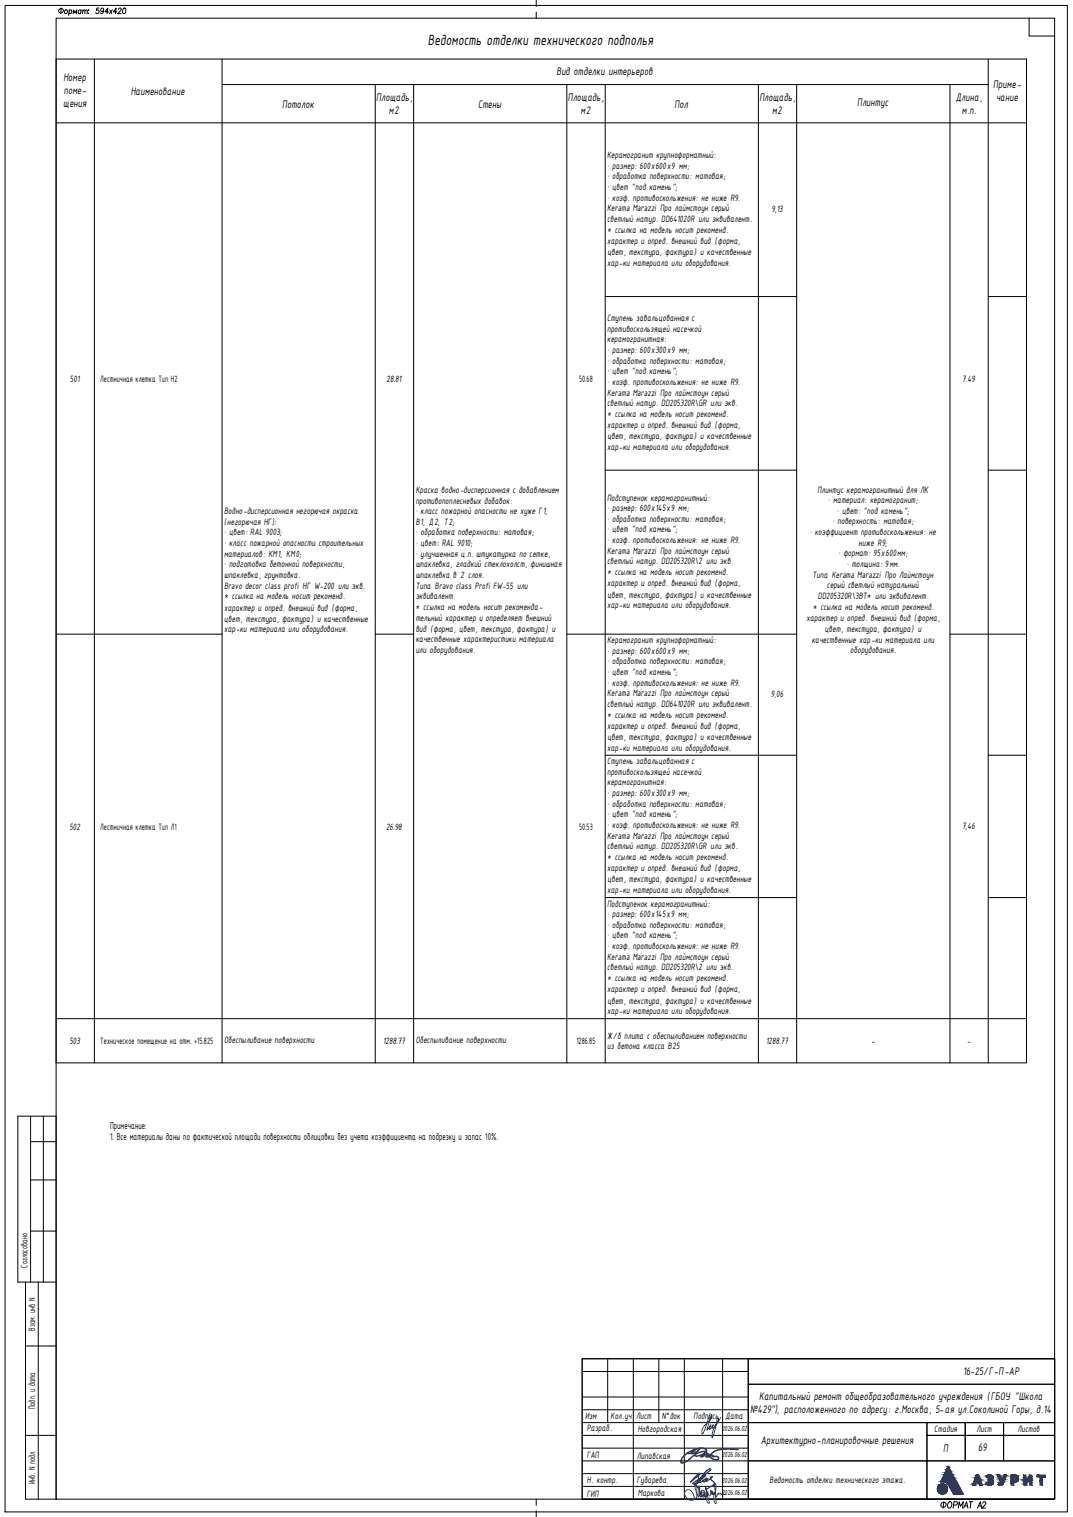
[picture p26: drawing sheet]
<svg xmlns="http://www.w3.org/2000/svg" width="420mm" height="594mm" viewBox="0 0 420 594" stroke-linecap="round" stroke-linejoin="round" font-family="sans-serif">
<defs><g id="words">
<text font-size="6.3" x="167.5" y="17.6">Ведомость отделки технического подполья</text>
<text font-size="5.7" x="367.2" y="592">ФОРМАТ А2</text>
<g font-size="4.7">
<text x="217.9" y="29.2">Вид отделки интерьеров</text>
<text x="24.8" y="31.9">Номер</text>
<text x="389" y="34.6">Приме-</text>
<text x="24.8" y="41.9">щения</text>
<text x="25" y="36.9">поме-</text>
<text x="51.2" y="37.1">Наименование</text>
<text x="147.3" y="39.6">Площадь,</text>
<text x="222.3" y="39.6">Площадь,</text>
<text x="297.3" y="39.6">Площадь,</text>
<text x="335.6" y="41.7">Плинтус</text>
<text x="374.3" y="39.6">Длина,</text>
<text x="390" y="39.6">чание</text>
<text x="110.5" y="42.1">Потолок</text>
<text x="152.3" y="44.6">м2</text>
<text x="187.2" y="42.1">Стены</text>
<text x="227.3" y="44.6">м2</text>
<text x="264.1" y="42.1">Пол</text>
<text x="302.3" y="44.6">м2</text>
<text x="376.6" y="44.6">м.п.</text>
<text x="377.2" y="538.4">16-25/Г-П-АР</text>
<text x="297.3" y="548.1">Капитальный ремонт общеобразовательного учреждения (ГБОУ &quot;Школа</text>
<text x="293.8" y="553.4">№429&quot;), расположенного по адресу: г.Москва, 5-ая ул.Соколиной Горы, д.14</text>
<text x="297.9" y="565.6">Архитектурно-планировочные решения</text>
<text x="369.3" y="568.6">П</text>
<text x="383" y="568.3">69</text>
</g>
<g font-size="4.2">
<text x="43.1" y="442">Примечание:</text>
<text x="43.1" y="446.5">1. Все материалы даны по фактической площади поверхности облицовки без учета коэффициента на подрезку и запас 10%.</text>
</g>
<g font-size="3.9">
<text x="237.7" y="61.9">Керамогранит крупноформатный:</text>
<text x="237.7" y="66.1">• размер: 600х600х9 мм;</text>
<text x="237.7" y="70.2">• обработка поверхности: матовая;</text>
<text x="237.7" y="74.4">• цвет &quot;под камень&quot;;</text>
<text x="237.7" y="78.6">• коэф. противоскольжения: не ниже R9.</text>
<text x="237.7" y="82.7">Kerama Marazzi Про лаймстоун серый</text>
<text x="302" y="83.1">9,13</text>
<text x="237.7" y="86.9">светлый натур. DD641020R или эквивалент.</text>
<text x="237.7" y="91.1">* ссылка на модель носит рекоменд.</text>
<text x="237.7" y="95.5">характер и опред. внешний вид (форма,</text>
<text x="237.8" y="99.9">цвет, текстура, фактура) и качественные</text>
<text x="237.7" y="104.1">хар-ки материала или оборудования.</text>
<text x="237.7" y="125.7">Ступень завальцованная с</text>
<text x="237.7" y="129.9">противоскользящей насечкой</text>
<text x="237.7" y="134.1">керамогранитная:</text>
<text x="237.7" y="138.2">• размер: 600х300х9 мм;</text>
<text x="237.7" y="142.4">• обработка поверхности: матовая;</text>
<text x="27.4" y="149.5">501</text>
<text x="39.3" y="149.5">Лестничная клетка Тип Н2</text>
<text x="151.4" y="149.5">28.81</text>
<text x="226.7" y="149.5">50.68</text>
<text x="237.7" y="146.6">• цвет &quot;под камень&quot;;</text>
<text x="376.8" y="149.5">7.49</text>
<text x="237.7" y="150.7">• коэф. противоскольжения: не ниже R9.</text>
<text x="237.7" y="154.9">Kerama Marazzi Про лаймстоун серый</text>
<text x="237.7" y="159.1">светлый натур. DD205320R\GR или экв.</text>
<text x="237.7" y="163.3">* ссылка на модель носит рекоменд.</text>
<text x="237.7" y="167.7">характер и опред. внешний вид (форма,</text>
<text x="237.8" y="172.1">цвет, текстура, фактура) и качественные</text>
<text x="237.7" y="176.2">хар-ки материала или оборудования.</text>
<text x="162.8" y="193">Краска водно-дисперсионная с добавлением</text>
<text x="162.8" y="197.2">противопоплесневых добавок:</text>
<text x="237.7" y="196">Подступенок керамогранитный:</text>
<text x="320.1" y="192.9">Плинтус керамогранитный для ЛК</text>
<text x="324.3" y="197.1">• материал: керамогранит;</text>
<text x="87.8" y="201.1">Водно-дисперсионная негорючая окраска</text>
<text x="162.8" y="201.4">• класс пожарной опасности не хуже Г1,</text>
<text x="237.7" y="200.2">• размер: 600х145х9 мм;</text>
<text x="327.8" y="201.2">• цвет: &quot;под камень&quot;;</text>
<text x="87.8" y="209.7">• цвет: RAL 9003;</text>
<text x="87.8" y="205.5">(негорючая НГ):</text>
<text x="162.8" y="205.5">В1, Д2, Т2;</text>
<text x="162.8" y="209.7">• обработка поверхности: матовая;</text>
<text x="237.7" y="204.4">• обработка поверхности: матовая;</text>
<text x="237.7" y="208.5">• цвет &quot;под камень&quot;;</text>
<text x="317.1" y="209.6">• коэффициент противоскольжения: не</text>
<text x="326" y="205.4">• поверхность: матовая;</text>
<text x="87.8" y="213.8">• класс пожарной опасности строительных</text>
<text x="162.8" y="213.8">• цвет: RAL 9010;</text>
<text x="237.7" y="212.7">• коэф. противоскольжения: не ниже R9.</text>
<text x="336.2" y="213.7">ниже R9;</text>
<text x="87.8" y="218">материалов: КМ1, КМ0;</text>
<text x="162.8" y="218">• улучшенная ц.п. штукатурка по сетке,</text>
<text x="237.7" y="216.8">Kerama Marazzi Про лаймстоун серый</text>
<text x="237.7" y="221">светлый натур. DD205320R\2 или экв.</text>
<text x="328.3" y="217.9">• формат: 95х600мм;</text>
<text x="87.8" y="222.2">• подготовка бетонной поверхности,</text>
<text x="87.8" y="226.4">шпаклевка, грунтовка.</text>
<text x="162.8" y="222.2">шпаклевка, гладкий стеклохолст, финишная</text>
<text x="162.8" y="226.4">шпаклевка в 2 слоя.</text>
<text x="237.7" y="225.2">* ссылка на модель носит рекоменд.</text>
<text x="318.1" y="226.2">Типа Kerama Marazzi Про Лаймстоун</text>
<text x="331.6" y="222.1">• толщина: 9мм.</text>
<text x="87.8" y="230.5">Bravo decor class profi НГ W-200 или экв.</text>
<text x="162.8" y="230.5">Типа Bravo class Profi FW-55 или</text>
<text x="237.7" y="229.6">характер и опред. внешний вид (форма,</text>
<text x="323.8" y="230.4">серый светлый натуральный</text>
<text x="87.7" y="234.7">* ссылка на модель носит рекоменд.</text>
<text x="87.8" y="239.1">характер и опред. внешний вид (форма,</text>
<text x="162.7" y="238.9">* ссылка на модель носит рекоменда-</text>
<text x="162.8" y="234.7">эквивалент.</text>
<text x="237.7" y="238.2">хар-ки материала или оборудования.</text>
<text x="237.8" y="234">цвет, текстура, фактура) и качественные</text>
<text x="318.3" y="238.7">* ссылка на модель носит рекоменд.</text>
<text x="320.3" y="234.5">DD205320R\3BT* или эквивалент.</text>
<text x="87.8" y="243.5">цвет, текстура, фактура) и качественные</text>
<text x="162.8" y="243">тельный характер и определяет внешний</text>
<text x="315.8" y="243.1">характер и опред. внешний вид (форма,</text>
<text x="87.8" y="247.7">хар-ки материала или оборудования.</text>
<text x="162.8" y="247.5">вид (форма, цвет, текстура, фактура) и</text>
<text x="162.8" y="251.6">качественные характеристики материала</text>
<text x="237.7" y="251.9">Керамогранит крупноформатный:</text>
<text x="317.8" y="251.7">качественные хар-ки материала или</text>
<text x="323" y="247.6">цвет, текстура, фактура) и</text>
<text x="162.8" y="255.7">или оборудования.</text>
<text x="237.7" y="256">• размер: 600х600х9 мм;</text>
<text x="333" y="255.9">оборудования.</text>
<text x="237.7" y="260.2">• обработка поверхности: матовая;</text>
<text x="237.7" y="264.3">• цвет &quot;под камень&quot;;</text>
<text x="237.7" y="268.5">• коэф. противоскольжения: не ниже R9.</text>
<text x="237.7" y="272.7">Kerama Marazzi Про лаймстоун серый</text>
<text x="301.8" y="273.1">9,06</text>
<text x="237.7" y="276.8">светлый натур. DD641020R или эквивалент.</text>
<text x="237.7" y="281">* ссылка на модель носит рекоменд.</text>
<text x="237.7" y="285.4">характер и опред. внешний вид (форма,</text>
<text x="237.8" y="289.8">цвет, текстура, фактура) и качественные</text>
<text x="237.7" y="294">хар-ки материала или оборудования.</text>
<text x="237.7" y="299.3">Ступень завальцованная с</text>
<text x="237.7" y="303.4">противоскользящей насечкой</text>
<text x="237.7" y="307.6">керамогранитная:</text>
<text x="237.7" y="311.8">• размер: 600х300х9 мм;</text>
<text x="237.7" y="315.9">• обработка поверхности: матовая;</text>
<text x="237.7" y="320.1">• цвет &quot;под камень&quot;;</text>
<text x="27.2" y="324.9">502</text>
<text x="39.3" y="324.9">Лестничная клетка Тип Л1</text>
<text x="151.2" y="324.9">26.98</text>
<text x="226.7" y="324.9">50.53</text>
<text x="237.7" y="324.2">• коэф. противоскольжения: не ниже R9.</text>
<text x="237.7" y="328.4">Kerama Marazzi Про лаймстоун серый</text>
<text x="376.7" y="324.6">7,46</text>
<text x="237.7" y="332.6">светлый натур. DD205320R\GR или экв.</text>
<text x="237.7" y="336.7">* ссылка на модель носит рекоменд.</text>
<text x="237.7" y="341.2">характер и опред. внешний вид (форма,</text>
<text x="237.8" y="345.6">цвет, текстура, фактура) и качественные</text>
<text x="237.7" y="349.8">хар-ки материала или оборудования.</text>
<text x="237.7" y="355">Подступенок керамогранитный:</text>
<text x="237.7" y="359.2">• размер: 600х145х9 мм;</text>
<text x="237.7" y="363.3">• обработка поверхности: матовая;</text>
<text x="237.7" y="367.5">• цвет &quot;под камень&quot;;</text>
<text x="237.7" y="371.7">• коэф. противоскольжения: не ниже R9.</text>
<text x="237.7" y="375.8">Kerama Marazzi Про лаймстоун серый</text>
<text x="237.7" y="380">светлый натур. DD205320R\2 или экв.</text>
<text x="237.7" y="384.1">* ссылка на модель носит рекоменд.</text>
<text x="237.7" y="388.6">характер и опред. внешний вид (форма,</text>
<text x="237.8" y="393">цвет, текстура, фактура) и качественные</text>
<text x="237.7" y="397.2">хар-ки материала или оборудования.</text>
<text x="237.7" y="406.8">Ж/б плита с обеспыливанием поверхности</text>
<text x="27.2" y="408.8">503</text>
<text x="39.3" y="408.7">Техническое помещение на отм. +15.825</text>
<text x="87.8" y="408.4">Обеспыливание поверхности</text>
<text x="150" y="408.8">1288.77</text>
<text x="162.8" y="408.4">Обеспыливание поверхности</text>
<text x="225.7" y="408.8">1286.85</text>
<text x="237.7" y="410.9">из бетона класса В25</text>
<text x="300" y="408.8">1288.77</text>
<text x="341.2" y="408.8">-</text>
<text x="378.8" y="408.8">-</text>
<text x="10.7" y="496.4" transform="rotate(-90 10.7 496.4)">Согласовано</text>
<text x="13.7" y="521.1" transform="rotate(-90 13.7 521.1)">Взам. инв N</text>
<text x="13.7" y="551.9" transform="rotate(-90 13.7 551.9)">Подп. и дата</text>
<text x="229.1" y="555.9">Изм</text>
<text x="239.1" y="555.8">Кол.уч</text>
<text x="249.1" y="555.9">Лист</text>
<text x="259.1" y="555.9">N°док</text>
<text x="271.6" y="555.9">Подпись</text>
<text x="284.1" y="555.7">Дата</text>
<text x="229.8" y="560.5">Разраб.</text>
<text x="249.8" y="560.8">Новгородская</text>
<text x="365.8" y="560.8">Стадия</text>
<text x="382.3" y="560.8">Лист</text>
<text x="398.4" y="560.8">Листов</text>
<text x="229.8" y="571.1">ГАП</text>
<text x="249.4" y="571.2">Липавская</text>
<text x="13.7" y="581.3" transform="rotate(-90 13.7 581.3)">Инв. N подл.</text>
<text x="229.8" y="580.7">Н. контр.</text>
<text x="249.4" y="580.8">Губарева</text>
<text x="301.4" y="580.8">Ведомость отделки технического этажа.</text>
<text x="229.8" y="586.3">ГИП</text>
<text x="249.8" y="585.7">Маркова</text>
</g>
<g font-size="3.1">
<text x="282.6" y="560.6">2026.06.02</text>
<text x="282.6" y="570.6">2026.06.02</text>
<text x="282.6" y="580.6">2026.06.02</text>
<text x="282.6" y="585.6">2026.06.02</text>
</g>
</g></defs>
<g fill="none" stroke="#000" stroke-width=".39">
<path d="M22 23.1h380v393.1h-380zM37 23.1v393.1M87 33.1h300M87 23.1v393.1M146.9 33.1v383.1M162 33.1v383.1M222 33.1v383.1M237 33.1v383.1M297 33.1v383.1M312 33.1v383.1M372 33.1v383.1M387 23.1v393.1"/>
<path d="M22 48.1h380M237 116.1h75M387 116.1h15M237 184.1h75M387 184.1h15M22 248.3h65M146.9 248.3h15.1M222 248.3h90M372 248.3h30M237 295.8h75M387 295.8h15M237 351.5h75"/>
<path d="M387 351.5h15M22 398.9h380"/>
</g>
<!-- layer: _RAMKA -->
<g fill="none" stroke="#000" stroke-width=".39">
<path d="M2 2.1h416v590h-416zM22 7.1h391v580h-391zM24 3.1l-.3 2.2M25.4 4.2l.4-.3a.68 .68 0 0 1 .6 .9 .68 .68 0 0 1-1.1 .3zM27.1 4.2l.4-.3a.68 .68 0 0 1 .6 .9 .68 .68 0 0 1-1.1 .3M27.1 3.9l-.2 2.2M28.7 5.3l.1-1.4 .5 1.2 .8-1.2-.2 1.4M31.7 4.2a.66 .66 0 0 0-1.1 .2 .66 .66 0 0 0 .8 .9l.2-.2M31.7 3.9l-.1 1.4M32.4 4.3l.5-.4 .4 .1-.1 1.3M32.5 3.9l-.2 1.4M33.3 4.3l.5-.4 .4 .1-.1 1.3"/>
<path d="M34.5 5.1v.2zM34.6 4h.2zM38.8 3.1h-.9l-.2 1a.67 .67 0 0 1 1 .2 .67 .67 0 0 1-.3 .9 .67 .67 0 0 1-.9-.3M40.6 3.9l-.3 .5a.61 .61 0 0 1-.8-.3 .61 .61 0 0 1 .3-.8 .61 .61 0 0 1 .8 .2l-.5 1.8-.7-.2M42.5 4.6h-1.4l1.1-1.5-.3 2.2M43 3.9l.8 1.4M44 3.9l-1.2 1.4M45.8 4.6h-1.4l1.1-1.5-.3 2.2M46.4 3.7l.4-.6 .7 .5-1.4 1.7h1.3M48.4 3.3l.3-.2a1.21 1.21 0 0 1 .6 1.2 1.21 1.21 0 0 1-.9 1 1.47 1.47 0 0 1 0-2zM210 .1v2.5M210 4.7v2.4"/>
<path d="M403 7.1v7h10M210 587.1v2.4M210 591.7v2.4"/>
<circle cx="23.9" cy="4.3" r=".9"/>
</g>
<!-- layer: _STAMP -->
<g fill="none" stroke="#000" stroke-width=".39">
<path d="M12 437.1v65M17 437.1v65M12 447.1h10M12 462.1h10M12 482.1h10M10 502.1v85h12v-150h-15v65h15M15 502.1v85M10 527.1h12M228 532.1h185v55h-185zM228 537.1h65M238 532.1v25M248 532.1v55"/>
<path d="M258 532.1v25M268 532.1v55M283 532.1v55M293 532.1h120v10h-120zM293 532.1v55M228 547.1h65M228 552.1h65M228 557.1h65M293 542.1h120v15h-120zM293 557.1h70v15h-70zM363 557.1h15v5h-15zM378 557.1h15v5h-15z"/>
<path d="M393 557.1h20v5h-20zM10 562.1h12M228 562.1h65M228 567.1h65M228 572.1h65M228 577.1h65M293 572.1h70v15h-70zM363 562.1h15v10h-15zM363 572.1h50v15h-50zM378 562.1h15v10h-15zM393 562.1h20v10h-20zM228 582.1h65"/>
</g>
<g fill="#2a3756" stroke="#2a3756" stroke-width=".39">
<path d="M368.3 580.2h.3z"/>
<path d="M370.8 580.9h4.1z"/>
<path d="M397.6 579.5h1.1z"/>
<path d="M390.5 577.7h.6z"/>
<path d="M392.5 579.6h.9z"/>
<path d="M390.9 581.4h1.6z"/>
<path d="M391.4 581.6h.6z"/>
<path d="M391.5 581.6h.3z"/>
<path d="M391.5 581.6h.5z"/>
<path d="M387.4 577.6h.2z"/>
<path d="M387.1 577.7h.9z"/>
<path d="M386.5 578.6h.3z"/>
<path d="M387.7 579.2h1z"/>
<path d="M387.5 579.2h1.2z"/>
<path d="M387.2 579.2h1.5z"/>
<path d="M387 580h1.8z"/>
<path d="M387.6 580h1.2z"/>
<path d="M387.9 580.2h1z"/>
<path d="M387.7 580.8h1.2z"/>
<path d="M386.1 581.1h2.6z"/>
<path d="M387.2 581.6h.6z"/>
<path d="M381.9 578.8h.8z"/>
<path d="M371.2 574.3l.2 .1zM371.2 574.3l.2 .1z"/>
<path d="M371.1 574.4l.4 .2zM371.1 574.4l.4 .2z"/>
<path d="M371.1 574.6l.8 .6-.4-.6zM371.1 574.6l.8 .6h-1.2z"/>
<path d="M370.7 575.2l1.3 .3-.1-.3zM370.7 575.2l1.3 .3h-1.4z"/>
<path d="M370.6 575.5l1.7 .5-.3-.5zM370.6 575.5l1.7 .5h-1.9z"/>
<path d="M370.4 576l2.1 .5-.2-.5zM370.4 576l2.1 .5h-2.4z"/>
<path d="M370.1 576.5l2.5 .2-.1-.2zM370.1 576.5l2.5 .2h-2.6z"/>
<path d="M370 576.7l3 .8-.4-.8zM370 576.7l3 .8h-3.3z"/>
<path d="M369.7 577.5l3.4 .1zM369.7 577.5l3.4 .1z"/>
<path d="M369.6 577.6l4.1 1.1-.6-1.1zM369.6 577.6l4.1 1.1h-4.6z"/>
<path d="M369.1 578.7l4.7 .3-.1-.3zM369.1 578.7l4.7 .3h-4.9z"/>
<path d="M368.9 579l5.3 .6-.4-.6zM368.9 579l5.3 .6h-5.6z"/>
<path d="M368.6 579.6l5.7 .1zM368.6 579.6l5.7 .1z"/>
<path d="M368.6 579.7l5.9 .4-.2-.4zM368.6 579.7l5.9 .4h-6.1z"/>
<path d="M368.4 580.1l6.2 .1zM368.4 580.1l6.2 .1z"/>
<path d="M368.3 580.2h.6zM368.3 580.2h.7z"/>
<path d="M369 580.2h5.6zM369 580.2h5.6z"/>
<path d="M368.3 580.2h.3zM368.3 580.2h.6z"/>
<path d="M369.2 580.2l5.4 .1zM369.2 580.2l5.4 .1z"/>
<path d="M369.4 580.3h5.2zM369.4 580.3h5.2z"/>
<path d="M369.5 580.3h5.1zM369.5 580.3h5.1z"/>
<path d="M369.6 580.3l5 .1zM369.6 580.3l5 .1z"/>
<path d="M369.7 580.4h4.9zM369.7 580.4h4.9z"/>
<path d="M369.9 580.4h4.8zM369.9 580.4h4.8z"/>
<path d="M370.1 580.4l4.6 .1zM370.1 580.4l4.6 .1z"/>
<path d="M370.2 580.5l4.6 .1zM370.2 580.5l4.6 .1z"/>
<path d="M370.4 580.6l4.4 .1zM370.4 580.6l4.4 .1z"/>
<path d="M370.5 580.7l4.4 .1zM370.5 580.7l4.4 .1z"/>
<path d="M370.7 580.8l4.2 .1zM370.7 580.8l4.2 .1zM370.8 580.9h4.1z"/>
<path d="M370.8 580.9l4.2 .1zM370.8 580.9l4.2 .1z"/>
<path d="M371 581l4.1 .2zM371 581l4.1 .2z"/>
<path d="M371.1 581.2l4 .1zM371.1 581.2l4 .1z"/>
<path d="M371.2 581.3l4 .1zM371.2 581.3l4 .1z"/>
<path d="M371.3 581.4l4 .1zM371.3 581.4l4 .1z"/>
<path d="M371.4 581.5l4 .2zM371.4 581.5l4 .2z"/>
<path d="M371.5 581.7l4 .2zM371.5 581.7l4 .2z"/>
<path d="M371.6 581.9l4.1 .4-.2-.4zM371.6 581.9l4.1 .4h-3.9z"/>
<path d="M371.8 582.3l4.2 .5-.3-.5zM371.8 582.3l4.2 .5h-3.9zM372.1 582.8h3.9zM372.1 582.8h3.9z"/>
<path d="M372.1 582.8l4.2 .7-.3-.7zM372.1 582.8l4.2 .7h-3.9z"/>
<path d="M372.4 583.5l4 .2-.1-.2zM372.4 583.5l4 .2h-3.9z"/>
<path d="M372.5 583.7l4.1 .4-.2-.4zM372.5 583.7l4.1 .4h-3.8z"/>
<path d="M372.8 584.1l4.1 .5-.3-.5zM372.8 584.1l4.1 .5h-3.8z"/>
<path d="M373.1 584.6l4.1 .5-.3-.5zM373.1 584.6l4.1 .5h-3.9z"/>
<path d="M373.3 585.1h3.3zM373.3 585.1h3.9z"/>
<path d="M373.3 585.1h1.9zM373.3 585.1h3.3z"/>
<path d="M406 577.7l3.4 .4v-.4zM406 577.7l3.4 .4h-3.4z"/>
<path d="M406 578.1l3.4 .4v-.4zM406 578.1l3.4 .4h-3.4z"/>
<path d="M407.2 578.5l1 1.5v-1.5zM407.2 578.5l1 1.5h-1z"/>
<path d="M407.2 580l1 1.6v-1.6zM407.2 580l1 1.6h-1z"/>
<path d="M403.1 577.7l1 .6v-.6zM403.1 577.7l1 .6h-1.3z"/>
<path d="M400.8 577.7l.9 1v-1zM400.8 577.7l.9 1h-.9z"/>
<path d="M402.8 578.3l1.3 .8v-.8zM402.8 578.3l1.3 .8h-1.8z"/>
<path d="M403.2 579.1h.9zM403.2 579.1h.9z"/>
<path d="M402.3 579.1h.9zM402.3 579.1h.9z"/>
<path d="M402.3 579.1h.9zM402.3 579.1l.8 .1z"/>
<path d="M403.2 579.1l.9 .2zM403.2 579.1l.9 .2z"/>
<path d="M402.3 579.2l.7 .2 .1-.2zM402.3 579.2l.7 .2h-.9z"/>
<path d="M402.1 579.4h.9zM402.1 579.4h.9z"/>
<path d="M400.8 578.7l.9 .7v-.7zM400.8 578.7l.9 .7h-.9z"/>
<path d="M403.2 579.3l.9 .3v-.3zM403.2 579.3l.9 .3h-1z"/>
<path d="M400.8 579.4l.9 .2v-.2zM400.8 579.4l.9 .2h-.9z"/>
<path d="M403.1 579.6l1 .1zM403.1 579.6l1 .1z"/>
<path d="M402.1 579.4l.7 .4 .2-.4zM402.1 579.4l.7 .4h-.9z"/>
<path d="M401.9 579.8h.9zM401.9 579.8l.9 .1z"/>
<path d="M400.8 579.6l.9 .3v-.3zM400.8 579.6l.9 .3h-.9z"/>
<path d="M401.9 579.9l.7 .2 .2-.2zM401.9 579.9l.7 .2h-.9z"/>
<path d="M401.7 580.1h.9zM401.7 580.1l.9 .1z"/>
<path d="M400.8 579.9l.9 .3v-.3zM400.8 579.9l.9 .3h-.9z"/>
<path d="M400.8 580.2h1.8zM400.8 580.2l1.7 .1z"/>
<path d="M403.1 579.7l1 .8v-.8zM403.1 579.7l1 .8h-1z"/>
<path d="M400.8 580.3l1.2 1 .5-1zM400.8 580.3l1.2 1h-1.2z"/>
<path d="M403.1 580.5l1 1.1v-1.1zM403.1 580.5l1 1.1h-1z"/>
<path d="M400.8 581.3l.9 .3 .3-.3zM400.8 581.3l.9 .3h-.9z"/>
<path d="M395.9 577.7h1.7zM395.9 577.7h1.7z"/>
<path d="M395.9 577.7h1.9zM395.9 577.7h1.9z"/>
<path d="M395.9 577.7h2zM395.9 577.7h2z"/>
<path d="M395.9 577.7l2.2 .1zM395.9 577.7l2.2 .1z"/>
<path d="M395.9 577.8h2.3zM395.9 577.8h2.3z"/>
<path d="M395.9 577.8l2.4 .1zM395.9 577.8l2.4 .1z"/>
<path d="M395.9 577.9l2.5 .1zM395.9 577.9l2.5 .1z"/>
<path d="M395.9 578l2.6 .1zM395.9 578l2.6 .1z"/>
<path d="M395.9 578.1l2.7 .1zM395.9 578.1l2.7 .1z"/>
<path d="M395.9 578.2l2.7 .1zM395.9 578.2l2.7 .1z"/>
<path d="M395.9 578.3l2.8 .1zM395.9 578.3l2.8 .1z"/>
<path d="M395.9 578.4l2.8 .1zM395.9 578.4l2.8 .1z"/>
<path d="M396.9 578.5h1.8zM396.9 578.5h1.8z"/>
<path d="M397.2 578.5h1.5zM397.2 578.5h1.5z"/>
<path d="M397.5 578.5h1.2zM397.5 578.5h1.2z"/>
<path d="M397.6 578.5h1.1zM397.6 578.5h1.1z"/>
<path d="M397.6 578.5l1.1 .1zM397.6 578.5l1.1 .1z"/>
<path d="M397.6 578.6h1.1zM397.6 578.6h1.1z"/>
<path d="M397.7 578.6l1.1 .1zM397.7 578.6l1.1 .1z"/>
<path d="M397.8 578.7l1 .1zM397.8 578.7l1 .1z"/>
<path d="M397.8 578.8h1zM397.8 578.8h1z"/>
<path d="M397.8 578.8h1zM397.8 578.8h1z"/>
<path d="M395.9 578.5l1 .5v-.5zM395.9 578.5l1 .5h-1z"/>
<path d="M397.8 578.8l1 .2zM397.8 578.8l1 .2zM397.8 579h1zM397.8 579h1z"/>
<path d="M397.8 579l1 .1zM397.8 579l1 .1z"/>
<path d="M397.8 579.1h1zM397.8 579.1l1 .1z"/>
<path d="M397.8 579.2l1 .1zM397.8 579.2l1 .1zM397.8 579.3h1zM397.8 579.3h1z"/>
<path d="M397.8 579.3h1zM397.8 579.3h1z"/>
<path d="M397.8 579.3l1 .1zM397.8 579.3l1 .1z"/>
<path d="M397.7 579.4h1.1zM397.7 579.4h1z"/>
<path d="M397.7 579.4l1 .1zM397.7 579.4l1 .1zM397.6 579.5h1.1z"/>
<path d="M397.6 579.5h1.1zM397.5 579.5h1.2z"/>
<path d="M397.5 579.5l1.2 .1zM397.4 579.6h1.3z"/>
<path d="M397.4 579.6h1.3zM397.2 579.6h1.5z"/>
<path d="M395.9 579l1 .6v-.6zM395.9 579l1 .6h-1z"/>
<path d="M395.9 579.6h2.8zM395.9 579.6h2.8z"/>
<path d="M395.9 579.6h2.8zM395.9 579.6h2.8z"/>
<path d="M395.9 579.6h2.8zM395.9 579.6l2.8 .1z"/>
<path d="M395.9 579.7h2.8zM395.9 579.7l2.7 .2z"/>
<path d="M395.9 579.9h2.7zM395.9 579.9l2.5 .1z"/>
<path d="M395.9 580h2.5zM395.9 580l2.4 .2z"/>
<path d="M395.9 580.2h2.4zM395.9 580.2h2.2z"/>
<path d="M395.9 580.2h2.2zM395.9 580.2l2 .1z"/>
<path d="M395.9 580.3h2zM395.9 580.3l1.9 .1z"/>
<path d="M395.9 580.4h1.7zM395.9 580.4h1.9z"/>
<path d="M395.9 580.4h1.4zM395.9 580.4h1.7z"/>
<path d="M395.9 580.4l1 .6v-.6zM395.9 580.4l1 .6h-1z"/>
<path d="M395.9 581l1 .6v-.6zM395.9 581l1 .6h-1z"/>
<path d="M390.5 577.7h1.1zM390.5 577.7h1.1z"/>
<path d="M393.1 577.7h.9zM393.1 577.7h.9z"/>
<path d="M393.1 577.7h1zM393.1 577.7h1z"/>
<path d="M393.1 577.7h1zM393.1 577.7l.9 .1z"/>
<path d="M393.1 577.8l.9 .2v-.2zM393.1 577.8l.9 .2h-1z"/>
<path d="M390.5 577.7l1.3 .3-.2-.3zM390.5 577.7l1.3 .3h-1.1z"/>
<path d="M390.7 578l1.1 .1zM390.7 578l1.1 .1z"/>
<path d="M393 578l.8 .5 .2-.5zM393 578l.8 .5h-1z"/>
<path d="M392.8 578.5h.9zM392.8 578.5h1z"/>
<path d="M390.8 578.1l1.3 .7-.3-.7zM390.8 578.1l1.3 .7h-1z"/>
<path d="M391.1 578.8l1.1 .2-.1-.2zM391.1 578.8l1.1 .2h-1z"/>
<path d="M392.8 578.5l.7 .7 .2-.7zM392.8 578.5l.7 .7h-.9z"/>
<path d="M391.2 579l1.1 .2zM391.2 579l1.1 .2z"/>
<path d="M392.6 579.2l.8 .2 .1-.2zM392.6 579.2l.8 .2h-.9z"/>
<path d="M392.5 579.4h.9zM392.5 579.4l.9 .1z"/>
<path d="M391.3 579.2l1.1 .4-.1-.4zM391.3 579.2l1.1 .4h-.9z"/>
<path d="M392.5 579.5l.9 .1zM392.5 579.5l.9 .1zM392.4 579.6h1z"/>
<path d="M391.5 579.6h.9zM391.5 579.6h.9z"/>
<path d="M391.5 579.6l1.7 .3 .2-.3zM391.5 579.6l1.7 .3h-1.5z"/>
<path d="M391.7 579.9l1.4 .3 .1-.3zM391.7 579.9l1.4 .3h-1.3z"/>
<path d="M391.8 580.2l1.1 .4 .2-.4zM391.8 580.2l1.1 .4h-.9z"/>
<path d="M392 580.6l.9 .1zM392 580.6l.9 .1z"/>
<path d="M392 580.7h.9zM392 580.7h.9zM392 580.7h.9zM392 580.7h.9z"/>
<path d="M392 580.7h.9zM392 580.7h.9z"/>
<path d="M391.2 580.7l.3 .1zM391.2 580.7l.3 .1z"/>
<path d="M392 580.7h.9zM392 580.7l.9 .1z"/>
<path d="M391.2 580.8h.4zM391.2 580.8h.4zM391.2 580.8h.4zM391.2 580.8h.4z"/>
<path d="M391.9 580.8h1zM391.8 580.8h1.1z"/>
<path d="M391.2 580.8h.5zM391.2 580.8h.5z"/>
<path d="M391.8 580.8h1.1zM391.8 580.8h1.1z"/>
<path d="M391.2 580.8h.6zM391.2 580.8h.6z"/>
<path d="M391.2 580.8l1.7 .1zM391.2 580.8l1.7 .1z"/>
<path d="M391.2 580.9h1.7zM391.2 580.9l1.6 .1z"/>
<path d="M391.1 581h1.7zM391.1 581l1.5 .2h-1.6z"/>
<path d="M391 581.2h1.6zM391 581.2h1.6z"/>
<path d="M391 581.2h1.6zM391 581.2l1.6 .1z"/>
<path d="M390.9 581.3h1.7zM390.9 581.3h1.6z"/>
<path d="M390.9 581.3h1.6zM390.9 581.3l1.6 .1zM390.9 581.4h1.6z"/>
<path d="M390.9 581.4h1.6zM390.9 581.4h1.5z"/>
<path d="M391 581.4l1.4 .1zM391 581.4l1.4 .1z"/>
<path d="M391 581.5h1.4zM391 581.5h1.3z"/>
<path d="M391.1 581.5h1.2zM391.1 581.5h1.2z"/>
<path d="M391.2 581.5h1.1zM391.2 581.5h1.1z"/>
<path d="M391.2 581.5h1.1zM391.2 581.5l1 .1z"/>
<path d="M391.3 581.6h.8zM391.3 581.6h.9z"/>
<path d="M391.3 581.6h.8zM391.3 581.6h.7zM391.4 581.6h.6z"/>
<path d="M387.4 577.6h.4zM387.3 577.6h.5z"/>
<path d="M387.3 577.6h.5zM387.2 577.6h.6z"/>
<path d="M387.2 577.6l.8 .1zM387.1 577.7h.9zM387 577.7h1z"/>
<path d="M387 577.7h1.1zM386.9 577.7h1.2z"/>
<path d="M386.9 577.7h1.3zM386.8 577.7h1.4z"/>
<path d="M386.8 577.7h1.4zM386.7 577.7h1.5z"/>
<path d="M386.7 577.7l1.6 .1zM386.6 577.8h1.7zM386.6 577.8h1.7zM386.6 577.8h1.7z"/>
<path d="M386.6 577.8l1.9 .1zM386.5 577.9h2z"/>
<path d="M386.5 577.9h2zM386.4 577.9h2.1z"/>
<path d="M386.4 577.9l2.1 .1zM386.4 577.9l2.1 .1z"/>
<path d="M386.3 578h2.3zM386.2 578h2.4z"/>
<path d="M386.2 578l2.4 .1zM386.2 578l2.4 .1z"/>
<path d="M386.2 578.1l2.5 .1zM386.2 578.1l2.5 .1z"/>
<path d="M386.3 578.2h2.4zM386.3 578.2h2.4z"/>
<path d="M386.3 578.2l2.5 .2zM386.3 578.2l2.5 .2z"/>
<path d="M386.4 578.4h2.4zM386.4 578.4h2.4z"/>
<path d="M386.4 578.4h.9zM386.4 578.4h1z"/>
<path d="M387.4 578.4h1.4zM387.4 578.4h1.4z"/>
<path d="M386.4 578.4h.9zM386.4 578.4l.8 .1z"/>
<path d="M387.5 578.4l1.3 .1zM387.5 578.4l1.3 .1zM387.6 578.5h1.2z"/>
<path d="M387.6 578.5h1.2zM387.6 578.5h1.2zM387.6 578.5h1.2z"/>
<path d="M386.4 578.5h.8zM386.4 578.5h.7z"/>
<path d="M387.6 578.5h1.2zM387.6 578.5h1.2z"/>
<path d="M386.5 578.5h.6zM386.5 578.5h.4z"/>
<path d="M386.5 578.5h.4zM386.5 578.5h.4z"/>
<path d="M387.7 578.5h1.1zM387.7 578.5h1.1z"/>
<path d="M387.7 578.5l1.1 .1zM387.7 578.5l1.1 .1z"/>
<path d="M386.5 578.5h.4zM386.5 578.5l.3 .1z"/>
<path d="M387.8 578.6l1 .1zM387.8 578.6l1 .1z"/>
<path d="M387.8 578.7l1 .1zM387.8 578.7l1 .1zM387.9 578.8h.9zM387.9 578.8h.9z"/>
<path d="M387.9 578.8h.9zM387.9 578.8h.9z"/>
<path d="M387.9 578.8h.9zM387.9 578.8l.9 .1z"/>
<path d="M387.9 578.9h.9zM387.9 578.9h.9z"/>
<path d="M387.9 578.9l.9 .1zM387.9 578.9l.9 .1z"/>
<path d="M387.8 579h1zM387.8 579h1zM387.8 579h1zM387.8 579h1z"/>
<path d="M387.8 579h1zM387.8 579l.9 .1z"/>
<path d="M387.8 579.1h.9zM387.8 579.1h.9zM387.7 579.1h1zM387.7 579.1h1z"/>
<path d="M387.7 579.1h1zM387.7 579.1l1 .1zM387.6 579.2h1.1z"/>
<path d="M387.6 579.2h1.1zM387.5 579.2h1.2zM387.3 579.2h1.4z"/>
<path d="M387.3 579.2h1.4zM387.2 579.2h1.5zM387 579.2h1.7z"/>
<path d="M387 579.2h1.7zM387 579.2l1.6 .1z"/>
<path d="M387 579.3h1.6zM387 579.3l1.5 .2z"/>
<path d="M387 579.5h1.5zM387 579.5h1.4z"/>
<path d="M387 579.5h1.4zM387 579.5l1.3 .1z"/>
<path d="M387 579.6h1.4zM387 579.6h1.4z"/>
<path d="M387 579.6h1.5zM387 579.6h1.5z"/>
<path d="M387 579.6l1.6 .1zM387 579.6l1.6 .1z"/>
<path d="M387 579.7l1.7 .1zM387 579.7l1.7 .1z"/>
<path d="M387 579.8l1.7 .1zM387 579.8l1.7 .1z"/>
<path d="M387 579.9h1.8zM387 579.9h1.8z"/>
<path d="M387 579.9l1.8 .1zM387 579.9l1.8 .1zM387 580h1.8z"/>
<path d="M387.3 580h1.5zM387.3 580h1.5z"/>
<path d="M387.6 580h1.2zM387.6 580h1.2zM387.6 580h1.2z"/>
<path d="M387.7 580l1.1 .1zM387.7 580l1.1 .1zM387.8 580.1h1zM387.8 580.1h1z"/>
<path d="M387.8 580.1h1.1zM387.8 580.1h1.1z"/>
<path d="M387.8 580.1l1.1 .1zM387.8 580.1l1.1 .1zM387.9 580.2h1z"/>
<path d="M387.9 580.2h1zM387.9 580.2h1z"/>
<path d="M387.9 580.2h1zM387.9 580.2h1z"/>
<path d="M387.9 580.2l1 .1zM387.9 580.2l1 .1z"/>
<path d="M387.9 580.3h1zM387.9 580.3h1z"/>
<path d="M387.9 580.3l1 .1zM387.9 580.3l1 .1z"/>
<path d="M387.9 580.4h1zM387.9 580.4h1z"/>
<path d="M387.9 580.4l1 .1zM387.9 580.4l1 .1z"/>
<path d="M387.9 580.5h1zM387.9 580.5h1z"/>
<path d="M387.9 580.5l1 .1zM387.9 580.6h1z"/>
<path d="M386.5 580.5l.3 .1zM386.5 580.5l.3 .1z"/>
<path d="M387.9 580.6h1zM387.9 580.6h1z"/>
<path d="M387.9 580.6l1 .1zM387.9 580.6l1 .1z"/>
<path d="M386.5 580.6l.5 .1zM386.5 580.6l.5 .1z"/>
<path d="M387.9 580.7h1zM387.9 580.7h1zM387.8 580.7h1.1zM387.8 580.7h1.1z"/>
<path d="M387.8 580.7h1.1zM387.7 580.7h1.2z"/>
<path d="M386.4 580.7h.7zM386.4 580.7h.7zM386.3 580.7h.8zM386.3 580.7h.8z"/>
<path d="M387.7 580.7l1.2 .1zM387.7 580.7l1.2 .1zM387.6 580.8h1.3z"/>
<path d="M386.3 580.7l1 .1zM386.3 580.8h1z"/>
<path d="M386.3 580.8h1zM386.3 580.8h1z"/>
<path d="M387.6 580.8h1.3zM387.4 580.8h1.5z"/>
<path d="M386.3 580.8h1.1zM386.3 580.8h1.1z"/>
<path d="M386.3 580.8h2.6zM386.3 580.8h2.6z"/>
<path d="M386.3 580.8h2.6zM386.3 580.8l2.5 .2z"/>
<path d="M386.2 581h2.6zM386.2 581h2.6z"/>
<path d="M386.2 581h2.6zM386.2 581h2.6z"/>
<path d="M386.2 581h2.6zM386.2 581h2.5z"/>
<path d="M386.1 581l2.6 .1zM386.1 581l2.6 .1zM386.1 581.1h2.6z"/>
<path d="M386.2 581.1h2.5zM386.2 581.1h2.5z"/>
<path d="M386.2 581.1h2.5zM386.2 581.1l2.5 .1z"/>
<path d="M386.2 581.2h2.5zM386.2 581.2l2.4 .1z"/>
<path d="M386.3 581.3h2.3zM386.3 581.3h2.3z"/>
<path d="M386.3 581.3h2.3zM386.3 581.3h2.2z"/>
<path d="M386.5 581.3h2zM386.5 581.3l2 .1z"/>
<path d="M386.5 581.4h2zM386.5 581.4h1.9z"/>
<path d="M386.6 581.4h1.8zM386.6 581.4l1.7 .1z"/>
<path d="M386.7 581.5h1.6zM386.7 581.5h1.5z"/>
<path d="M386.8 581.5h1.4zM386.8 581.5h1.3zM386.9 581.5h1.2zM386.9 581.5h1.2z"/>
<path d="M386.9 581.5h1.2zM386.9 581.5l1.1 .1z"/>
<path d="M387.1 581.6h.9zM387.1 581.6h.8z"/>
<path d="M387.1 581.6h.8zM387.1 581.6h.7z"/>
<path d="M387.2 581.6h.4zM387.3 581.6h.3z"/>
<path d="M382.2 577.7h1zM382.2 577.7h1z"/>
<path d="M382.2 577.7l1.1 .1zM382.2 577.7l1.1 .1z"/>
<path d="M382.2 577.8l1.3 .6-.2-.6zM382.2 577.8l1.3 .6h-1.5z"/>
<path d="M382 578.4l1.5 .1zM382 578.4l1.5 .1z"/>
<path d="M382.7 578.5l.8 .1zM382.7 578.5l.8 .1z"/>
<path d="M381.9 578.5l.8 .1zM381.9 578.5l.8 .1z"/>
<path d="M382.8 578.6l.8 .2zM382.8 578.6l.8 .2z"/>
<path d="M381.9 578.6h.8zM381.9 578.6l.8 .2zM381.8 578.8h.9z"/>
<path d="M382.8 578.8l1 .3-.2-.3zM382.8 578.8l1 .3h-.9z"/>
<path d="M381.8 578.8l.8 .5 .1-.5zM381.8 578.8l.8 .5h-.9z"/>
<path d="M382.9 579.1l.9 .2zM382.9 579.1l.9 .2h-.9z"/>
<path d="M382.9 579.3l1 .3-.1-.3zM382.9 579.3l1 .3h-.9z"/>
<path d="M383 579.6l1 .3-.1-.3zM383 579.6l1 .3h-.9z"/>
<path d="M381.7 579.3l.7 .6 .2-.6zM381.7 579.3l.7 .6h-.9z"/>
<path d="M381.5 579.9h.9zM381.5 579.9h.9z"/>
<path d="M383.1 579.9l.9 .1zM383.1 579.9l.9 .1z"/>
<path d="M381.5 579.9l.9 .1zM381.5 579.9l.9 .1z"/>
<path d="M381.5 580l2.7 .4-.2-.4zM381.5 580l2.7 .4h-2.9z"/>
<path d="M381.3 580.4l3 .4-.1-.4zM381.3 580.4l3 .4h-3.1z"/>
<path d="M381.2 580.8h.9zM381.2 580.8l.9 .1z"/>
<path d="M383.4 580.8l1 .4-.1-.4zM383.4 580.8l1 .4h-.9z"/>
<path d="M381.2 580.9l.8 .3 .1-.3zM381.2 580.9l.8 .3h-1z"/>
<path d="M383.5 581.2l1 .2-.1-.2zM383.5 581.2l1 .2h-1z"/>
<path d="M381 581.2l.9 .3 .1-.3zM381 581.2l.9 .3h-1z"/>
<path d="M380.9 581.5l1 .1zM380.9 581.5l1 .1z"/>
<path d="M383.5 581.4l1.1 .2zM383.5 581.4l1.1 .2z"/>
<path d="M383.6 581.6h1zM384.1 581.6h.5zM383.6 581.6h1z"/>
<path d="M381.1 581.6h.8zM381.1 581.6h.8z"/>
</g>
<g fill="#1447b7" stroke="#1447b7" stroke-width=".39">
<path d="M368.9 581.1h.3z"/>
<path d="M367.9 584.7h2.3z"/>
<path d="M368.8 585.1h.5z"/>
<path d="M368.9 581.1h.5zM368.7 581.1h.7z"/>
<path d="M368.7 581.1l.8 .1zM368.6 581.2h.9z"/>
<path d="M368.6 581.2h.9zM368.6 581.2h.9z"/>
<path d="M368.6 581.2h1.1zM368.4 581.2h1.3z"/>
<path d="M368.4 581.2l1.3 .1zM368.3 581.3h1.4z"/>
<path d="M368.3 581.3h1.5zM368.3 581.3h1.5z"/>
<path d="M368.3 581.3h1.7zM368.1 581.3h1.9z"/>
<path d="M368.1 581.3l1.9 .1zM368.1 581.3l1.9 .1z"/>
<path d="M368.1 581.4l2.1 .1zM367.9 581.5h2.3z"/>
<path d="M367.9 581.5h2.3zM367.9 581.5h2.3z"/>
<path d="M367.9 581.5l2.4 .1zM367.7 581.6h2.6zM367.7 581.6h2.6zM367.7 581.6h2.6z"/>
<path d="M367.7 581.6l2.7 .1zM367.7 581.6l2.7 .1z"/>
<path d="M367.7 581.7h2.8zM367.7 581.7h2.8z"/>
<path d="M367.6 581.7l2.9 .1zM367.5 581.8h3z"/>
<path d="M367.5 581.8h3.1zM367.5 581.8h3.1z"/>
<path d="M367.5 581.8l3.2 .2zM367.5 581.8l3.2 .2z"/>
<path d="M367.4 582h3.3zM367.4 582h3.3z"/>
<path d="M367.4 582l3.4 .1zM367.4 582l3.4 .1z"/>
<path d="M367.3 582.1l3.5 .1zM367.3 582.1l3.5 .1z"/>
<path d="M367.3 582.2l3.5 .1zM367.3 582.2l3.5 .1z"/>
<path d="M367.2 582.3l3.7 .1zM367.2 582.3l3.7 .1z"/>
<path d="M367.2 582.4h3.7zM367.2 582.4h3.7z"/>
<path d="M367.2 582.4l3.8 .1zM367.2 582.4l3.8 .1z"/>
<path d="M367.2 582.5l3.8 .1zM367.2 582.5l3.8 .1z"/>
<path d="M367.1 582.6l3.9 .1zM367.1 582.6l3.9 .1z"/>
<path d="M367.1 582.7l3.9 .1zM367.1 582.7l3.9 .1z"/>
<path d="M367.1 582.8l3.9 .1zM367.1 582.8l3.9 .1z"/>
<path d="M367.1 582.9l3.9 .1zM367.1 582.9l3.9 .1z"/>
<path d="M367.1 583l3.9 .1zM367.1 583l3.9 .1z"/>
<path d="M367.1 583.1l3.9 .1zM367.1 583.1l3.9 .1z"/>
<path d="M367.1 583.2l3.9 .1zM367.1 583.2l3.9 .1z"/>
<path d="M367.1 583.3l3.9 .1zM367.1 583.3l3.9 .1z"/>
<path d="M367.1 583.4h3.9zM367.1 583.4l3.9 .1z"/>
<path d="M367.1 583.5h3.9zM367.1 583.5h3.9z"/>
<path d="M367.1 583.5h3.9zM367.1 583.5l3.8 .2zM367.2 583.7h3.7zM367.2 583.7h3.7z"/>
<path d="M367.2 583.7h3.7zM367.2 583.7l3.7 .1z"/>
<path d="M367.2 583.8l3.7 .1zM367.2 583.8l3.7 .1z"/>
<path d="M367.2 583.9h3.7zM367.2 583.9l3.6 .1z"/>
<path d="M367.2 584h3.6zM367.2 584h3.6z"/>
<path d="M367.3 584h3.5zM367.3 584l3.5 .1z"/>
<path d="M367.3 584.1h3.5zM367.3 584.1l3.4 .1zM367.4 584.2h3.3zM367.4 584.2h3.3z"/>
<path d="M367.4 584.2h3.3zM367.4 584.2l3.2 .1z"/>
<path d="M367.5 584.3h3.1zM367.5 584.3l3 .1z"/>
<path d="M367.5 584.4h3zM367.5 584.4h3z"/>
<path d="M367.6 584.4h2.9zM367.6 584.4l2.8 .2z"/>
<path d="M367.7 584.6h2.7zM367.7 584.6h2.7z"/>
<path d="M367.7 584.6h2.7zM367.7 584.6h2.6z"/>
<path d="M367.8 584.6h2.5zM367.8 584.6l2.4 .1zM367.9 584.7h2.3z"/>
<path d="M367.9 584.7h2.3zM367.9 584.7l2.2 .1z"/>
<path d="M368 584.8h2.1zM368 584.8h2z"/>
<path d="M368.1 584.8h1.9zM368.1 584.8h1.9z"/>
<path d="M368.1 584.8h1.9zM368.1 584.8l1.7 .1z"/>
<path d="M368.3 584.9h1.5zM368.3 584.9h1.5z"/>
<path d="M368.3 584.9h1.5zM368.3 584.9l1.4 .1z"/>
<path d="M368.4 585h1.3zM368.4 585h1.2z"/>
<path d="M368.5 585h1.1zM368.5 585h1z"/>
<path d="M368.6 585h.9zM368.6 585l.8 .1z"/>
<path d="M368.7 585.1h.7zM368.7 585.1h.6z"/>
<path d="M368.8 585.1h.4zM368.8 585.1h.4z"/>
</g>
<path d="M278.1 553.4l-2.2 6.5a1.65 1.65 0 0 1-1 1.7 3.4 3.4 0 0 1 1.1-3.4l1.2-1.2a2.82 2.82 0 0 0 1.5-3.1l-2 6.2 1.7-2.2-.7 1.9 1.6-1.9-.5 1.4 .6-.3a6.7 6.7 0 0 0 2-3.4l-.4-.3-.2 .3-1.1 5.2-.9 2.3a9 9 0 0 1 2.7-6.7l.8-1.4" fill="none" stroke="#1616e3" stroke-width=".39"/>
<!-- layer: _STAMP -->
<path d="M270.4 568.9l-.7 .3M271.2 567.8a7 7 0 0 0-4.7 4.7 1.38 1.38 0 0 0 2.3-.1l3.1-2.5v.2a4.1 4.1 0 0 0 4.5-1.2M271.8 568l-.7 .5 .4-.3M272.5 568.5l-1.5 .7M273.8 567.1l-1 .2M274.7 567a1.66 1.66 0 0 1 1.8 .4 1.66 1.66 0 0 1 .2 1.9h.8l.7 .5a5.4 5.4 0 0 1 5.2-2.4l5.8 .2M275.9 569.5l-1.2 .4-.4 .6a1.35 1.35 0 0 0 1.9-.6M276.3 568.3a6.8 6.8 0 0 0-4 1.1l.5-.5M277.3 569.7l-.9 .4a.34 .34 0 0 0-.1 .5 .34 .34 0 0 0 .5 .1l.5-.1a.88 .88 0 0 1 1.3 .6 2.03 2.03 0 0 0 3-.1 1.23 1.23 0 0 0-1.9-.8h-.5a.36 .36 0 0 0 0-.5 .36 .36 0 0 0-.5 .1M289.1 567.8a17.1 17.1 0 0 0-9.6 .9 1.38 1.38 0 0 0-1.1 1.2 1.38 1.38 0 0 0 .8 1.4l1.7 .2 .4-.2v-.4l-.7-.4h-1.6l.1-.5-1.3 .2-.3 .3 .5-.4-.1-.2-1.4 .5 .5-.1 .6-.6a3.3 3.3 0 0 0-3 .8 2.02 2.02 0 0 0 1.9-1.9 5.4 5.4 0 0 0-4.4 1.4 4.9 4.9 0 0 0 4.3-1.5v-.8a6.7 6.7 0 0 0-6.6 1.1 4.7 4.7 0 0 0-3.1 3.8l.6 .2a13.3 13.3 0 0 0 6.5-5.4l.6-.5a4.5 4.5 0 0 1-3.5 2.5l-.2-.1a2.21 2.21 0 0 1 1.8-1.9l-1 1.2-1.5 .8-.5-.2" fill="none" stroke="#0034d1" stroke-width=".39"/>
<g fill="none" stroke="#1616e3" stroke-width=".39">
<path d="M273.6 576.9l-3.2 3.5M273.6 577.5l-3.2 2.9M273.6 576.9l-3.1 3.5M273.7 579.5v.7l-1.4 1.2h-.4zM273.7 579.3l.3-.3zM273.7 577.2l-.1 .2M273.7 579.5l.1 .5 .2-.5M273.8 577.2l-.2 .3M274.1 579.6l2.2-1.7-2.4 2.1zM274.1 576.9l-.4 .3M274.1 577l-.3 .2M274.1 577l-.5 .5"/>
<path d="M276 579.3h.1M276.3 577.8v.1M276.3 577.9l-2.5 2.3 .1 .4M276.4 579.9l.2 .1M276.5 576l-2.9 3.2v-1.5l.6-.6M276.6 578.9l-1.3 1.2 .6 .1 1-1.1-.6 .8M276.6 578.8l-2.7 1.8M276.6 578.8l-.7 .5M276.6 578.8v.1M276.9 579l.3 .2-.8 .7M277 579.1h.1M277.1 579.2l-.8 .7"/>
<path d="M277.7 575.2l-1.2 .8M277.8 575.3l-1.3 .8M278.1 579.2l-1.5 .9M278.1 579.1l-1.5 .9M278.2 579.1a.55 .55 0 0 1 0-.6 .55 .55 0 0 1 .6-.1l-.6 .8M278.2 579.2l.1 .2M278.2 575.7l-3.9 3.1M278.2 575.7v-.4l-.4-.1 .4 .1 .1 .4M278.2 579.1l.2 .2M278.3 575.7l-4.6 3.8M278.3 579.4l1.4 1.3-.4 .8M278.3 579.3l1.3 1.1"/>
<path d="M278.4 578.5l.4-.2-.6 .8zM278.7 578.3h.1M278.8 578.3v.1M270.4 580.4l3.2-2.6v1.4l-2.4 1.9 1.8-.3M273.1 580.7l-1.8 .3 2.3-1.7-1.8 2.2h.6M273.2 580.7l.5-.5zM273.9 580.6l.5-.1-.5 .2-.2-.3-.6 .3M275.3 580.3l.3-.7-1.2 .9M276.6 580.1l-.2-.2-1.1 .4M279.3 581.5l-2.9 1.8M279.7 580.4l-.1 1.1-3.2 1.9"/>
</g>
<path d="M272.9 582.1v2.2a2.4 2.4 0 0 1-1.5 3.2 2.4 2.4 0 0 1-3.1-1.8 1.47 1.47 0 0 1 .3-2 1.47 1.47 0 0 1 2 .2l.7 .9 .7 2.1M273.2 582.6l-.3-.8-.6-.1-.1 .9 1.3 3.7 .4-4-.4-.3 .3 2.7 .6 1.7 .6-2.1-.2-.2-.4 .2a2.03 2.03 0 0 0 1.3 2v-.1a2.42 2.42 0 0 0-.2-2.6h-.4a1.18 1.18 0 0 0 .1 2.1 .98 .98 0 0 0 .4-1.5l.2 1.5 .6 .5a4.4 4.4 0 0 0-.1-3.8l1.4 5.9-.1 .4a4 4 0 0 1-1-4.3h.6a.98 .98 0 0 0 .8 1.3l.3-2.1 .5 1.7v-1.3l.8 1.1a4.3 4.3 0 0 0 .3-4.3l-.2 .6 .7 7.4a2.6 2.6 0 0 1-.9-2.9v-1.3a1.42 1.42 0 0 1 .9 1.6l.7-1.4 .4 .4 .4-.4a.87 .87 0 0 0 1.3 .3h.9" fill="none" stroke="#0052a5" stroke-width=".39"/>
<use href="#words"/>
</svg>
